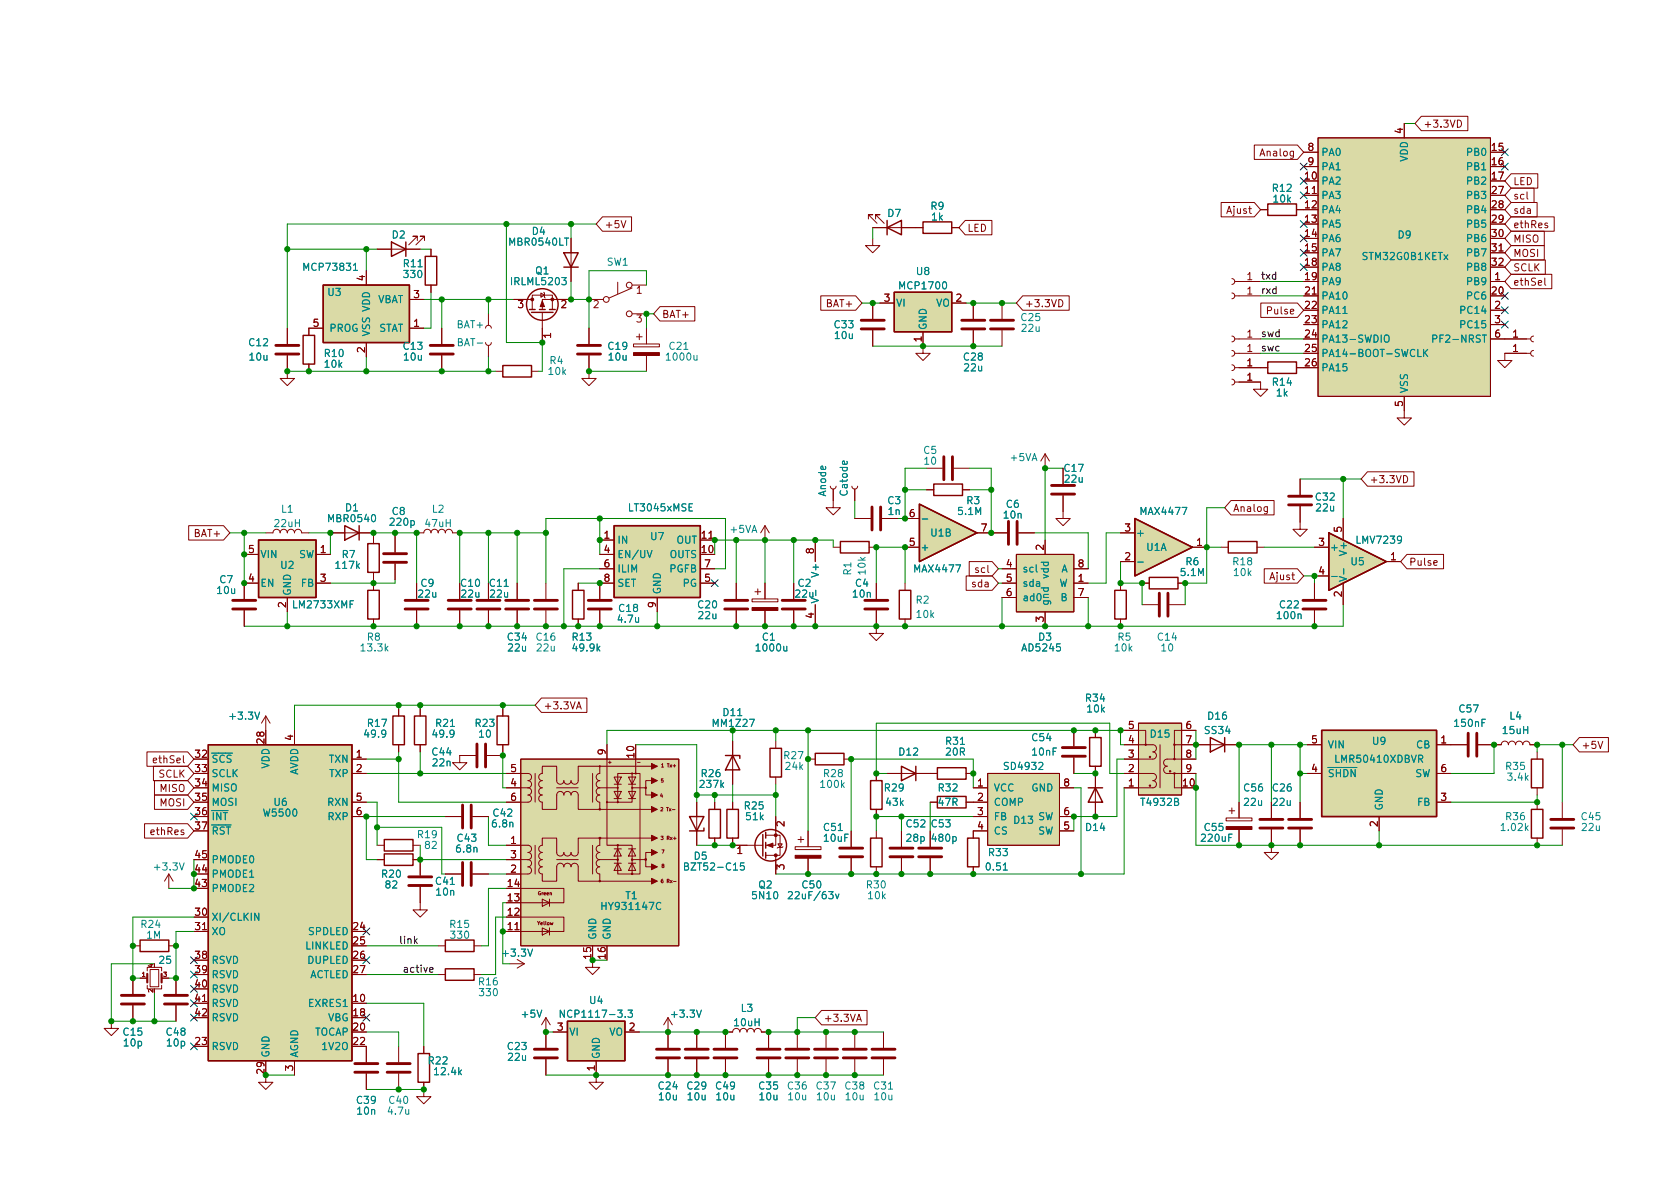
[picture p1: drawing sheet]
<svg xmlns="http://www.w3.org/2000/svg" width="297mm" height="210mm" viewBox="0 0 297 210" stroke-linecap="round" stroke-linejoin="round" font-family="sans-serif">
<defs><g id="words">
<g font-size="1.8" fill="#840000">
<text x="248" y="23.8" transform="rotate(-90 248 23.8)">4</text>
<text x="251.6" y="23">+3.3VD</text>
<text x="222.6" y="28">Analog</text>
<text x="231.1" y="26.7">8</text>
<text x="231.1" y="29.2">9</text>
<text x="263.5" y="26.7">15</text>
<text x="263.5" y="29.2">16</text>
<text x="230.5" y="31.7">10</text>
<text x="230.5" y="34.3">11</text>
<text x="263.5" y="31.7">17</text>
<text x="263.5" y="34.3">27</text>
<text x="267.5" y="33.1">LED</text>
<text x="267.5" y="35.7">scl</text>
<text x="106.8" y="40.7">+5V</text>
<text x="171" y="41.4">LED</text>
<text x="216.7" y="38.2">Ajust</text>
<text x="230.5" y="36.8">12</text>
<text x="230.5" y="39.4">13</text>
<text x="230.5" y="41.9">14</text>
<text x="263.5" y="36.8">28</text>
<text x="263.5" y="39.4">29</text>
<text x="263.5" y="41.9">30</text>
<text x="267.5" y="40.7">ethRes</text>
<text x="267.5" y="38.2">sda</text>
<text x="230.5" y="44.4">15</text>
<text x="230.5" y="47">18</text>
<text x="263.5" y="44.4">31</text>
<text x="263.5" y="47">32</text>
<text x="267.5" y="45.8">MOSI</text>
<text x="267.5" y="43.3">MISO</text>
<text x="64.5" y="49.8" transform="rotate(-90 64.5 49.8)">4</text>
<text x="73" y="52.7">3</text>
<text x="112.3" y="52.7">1</text>
<text x="156.2" y="53.3">3</text>
<text x="168.9" y="53.3">2</text>
<text x="220.3" y="52.1">1</text>
<text x="220.3" y="49.5">1</text>
<text x="230.5" y="49.5">19</text>
<text x="230.5" y="52.1">21</text>
<text x="263.5" y="52.1">20</text>
<text x="264.1" y="49.5">1</text>
<text x="267.5" y="48.4">SCLK</text>
<text x="267.5" y="50.9">ethSel</text>
<text x="55.2" y="57.8">5</text>
<text x="73" y="57.8">1</text>
<text x="98.2" y="60" transform="rotate(-90 98.2 60)">1</text>
<text x="117" y="56.6">BAT+</text>
<text x="145.9" y="54.7">BAT+</text>
<text x="181.1" y="54.7">+3.3VD</text>
<text x="220.3" y="59.7">1</text>
<text x="223.7" y="56">Pulse</text>
<text x="230.5" y="54.6">22</text>
<text x="230.5" y="57.1">23</text>
<text x="230.5" y="59.7">24</text>
<text x="264.1" y="54.6">2</text>
<text x="264.1" y="57.1">3</text>
<text x="264.1" y="59.7">6</text>
<text x="267.3" y="59.7">1</text>
<text x="64.5" y="62.5" transform="rotate(-90 64.5 62.5)">2</text>
<text x="162.9" y="60.6" transform="rotate(-90 162.9 60.6)">1</text>
<text x="220.3" y="62.2">1</text>
<text x="220.3" y="64.8">1</text>
<text x="230.5" y="62.2">25</text>
<text x="230.5" y="64.8">26</text>
<text x="267.3" y="62.2">1</text>
<text x="220.3" y="67.3">1</text>
<text x="248" y="72" transform="rotate(-90 248 72)">5</text>
<text x="242.1" y="85.8">+3.3VD</text>
<text x="34.2" y="95.3">BAT+</text>
<text x="106.6" y="95.2">1</text>
<text x="123.8" y="95.2">11</text>
<text x="160.6" y="91.4">6</text>
<text x="173.3" y="94">7</text>
<text x="198.7" y="94">3</text>
<text x="218" y="90.9">Analog</text>
<text x="237.2" y="94.3" transform="rotate(-90 237.2 94.3)">5</text>
<text x="43.8" y="97.8">5</text>
<text x="56.5" y="97.8">1</text>
<text x="106.6" y="97.8">4</text>
<text x="106.6" y="100.3">6</text>
<text x="123.8" y="97.8">10</text>
<text x="124.4" y="100.3">7</text>
<text x="143.9" y="98.1" transform="rotate(-90 143.9 98.1)">8</text>
<text x="160.6" y="96.5">5</text>
<text x="172.2" y="101.7">scl</text>
<text x="177.8" y="100.3">4</text>
<text x="184.5" y="97.4" transform="rotate(-90 184.5 97.4)">2</text>
<text x="190.5" y="100.3">8</text>
<text x="198.7" y="99.1">2</text>
<text x="211.4" y="96.5">1</text>
<text x="233" y="96.5">3</text>
<text x="233" y="101.6">4</text>
<text x="245.7" y="99.1">1</text>
<text x="249.1" y="100.4">Pulse</text>
<text x="43.8" y="102.9">4</text>
<text x="50.5" y="107.6" transform="rotate(-90 50.5 107.6)">2</text>
<text x="56.5" y="102.9">3</text>
<text x="106.6" y="102.9">8</text>
<text x="116" y="107.6" transform="rotate(-90 116 107.6)">9</text>
<text x="124.4" y="102.9">5</text>
<text x="171.6" y="104.2">sda</text>
<text x="177.8" y="102.9">5</text>
<text x="177.8" y="105.4">6</text>
<text x="190.5" y="102.9">1</text>
<text x="190.5" y="105.4">7</text>
<text x="224.3" y="103">Ajust</text>
<text x="237.2" y="105.7" transform="rotate(-90 237.2 105.7)">2</text>
<text x="143.9" y="109.5" transform="rotate(-90 143.9 109.5)">4</text>
<text x="184.5" y="110.1" transform="rotate(-90 184.5 110.1)">3</text>
<text x="96" y="125.8">+3.3VA</text>
<text x="46.7" y="131.7" transform="rotate(-90 46.7 131.7)">28</text>
<text x="51.8" y="131.1" transform="rotate(-90 51.8 131.1)">4</text>
<text x="199.3" y="131.4">4</text>
<text x="199.3" y="128.9">5</text>
<text x="209.5" y="128.9">6</text>
<text x="209.5" y="131.4">7</text>
<text x="231.7" y="131.4">5</text>
<text x="254.6" y="131.4">1</text>
<text x="26.8" y="135.3">ethSel</text>
<text x="27.9" y="137.9">SCLK</text>
<text x="34.3" y="134">32</text>
<text x="34.3" y="136.5">33</text>
<text x="62.8" y="134">1</text>
<text x="62.8" y="136.5">2</text>
<text x="90.1" y="136.5">5</text>
<text x="107.1" y="133.6" transform="rotate(-90 107.1 133.6)">9</text>
<text x="112.1" y="134.2" transform="rotate(-90 112.1 134.2)">10</text>
<text x="199.3" y="136.5">2</text>
<text x="199.3" y="134">3</text>
<text x="209.5" y="134">8</text>
<text x="209.5" y="136.5">9</text>
<text x="231.7" y="136.5">4</text>
<text x="254.6" y="136.5">6</text>
<text x="279.6" y="132.8">+5V</text>
<text x="28.1" y="140.4">MISO</text>
<text x="28.1" y="143">MOSI</text>
<text x="34.3" y="139.1">34</text>
<text x="34.3" y="141.6">35</text>
<text x="62.8" y="141.6">5</text>
<text x="90.1" y="139.1">4</text>
<text x="90.1" y="141.6">6</text>
<text x="172.7" y="139.1">1</text>
<text x="172.7" y="141.6">2</text>
<text x="187.9" y="139.1">8</text>
<text x="199.3" y="139.1">1</text>
<text x="208.9" y="139.1">10</text>
<text x="254.6" y="141.6">3</text>
<text x="26.4" y="148">ethRes</text>
<text x="34.3" y="144.1">36</text>
<text x="34.3" y="146.7">37</text>
<text x="62.8" y="144.1">6</text>
<text x="90.1" y="149.2">1</text>
<text x="172.7" y="144.1">3</text>
<text x="172.7" y="146.7">4</text>
<text x="187.9" y="146.7">5</text>
<text x="187.9" y="144.1">6</text>
<text x="243.6" y="146.3" transform="rotate(-90 243.6 146.3)">2</text>
<text x="34.3" y="154.3">44</text>
<text x="34.3" y="151.8">45</text>
<text x="90.1" y="154.3">2</text>
<text x="90.1" y="151.8">3</text>
<text x="130.1" y="151.8">1</text>
<text x="34.3" y="161.9">30</text>
<text x="34.3" y="156.8">43</text>
<text x="89.5" y="161.9">12</text>
<text x="89.5" y="159.4">13</text>
<text x="89.5" y="156.8">14</text>
<text x="34.3" y="164.5">31</text>
<text x="62.2" y="164.5">24</text>
<text x="62.2" y="167">25</text>
<text x="89.5" y="164.5">11</text>
<text x="34.3" y="169.5">38</text>
<text x="34.3" y="172.1">39</text>
<text x="62.2" y="169.5">26</text>
<text x="62.2" y="172.1">27</text>
<text x="104.5" y="169.8" transform="rotate(-90 104.5 169.8)">15</text>
<text x="107.1" y="169.8" transform="rotate(-90 107.1 169.8)">16</text>
<text x="34.3" y="174.6">40</text>
<text x="34.3" y="177.2">41</text>
<text x="34.3" y="179.7">42</text>
<text x="62.2" y="177.2">10</text>
<text x="62.2" y="179.7">18</text>
<text x="34.3" y="184.8">23</text>
<text x="62.2" y="182.2">20</text>
<text x="62.2" y="184.8">22</text>
<text x="98.4" y="182.2">3</text>
<text x="111.1" y="182.2">2</text>
<text x="145.6" y="181.1">+3.3VA</text>
<text x="46.7" y="190.1" transform="rotate(-90 46.7 190.1)">29</text>
<text x="51.8" y="189.5" transform="rotate(-90 51.8 189.5)">3</text>
<text x="105.2" y="189.5" transform="rotate(-90 105.2 189.5)">1</text>
</g>
<g font-size="1.8" fill="#008484">
<text x="233.6" y="27.9">PA0</text>
<text x="249.3" y="28.7" transform="rotate(-90 249.3 28.7)">VDD</text>
<text x="259.1" y="27.9">PB0</text>
<text x="224.8" y="34.3">R12</text>
<text x="233.6" y="33">PA2</text>
<text x="233.6" y="35.6">PA3</text>
<text x="233.6" y="30.5">PA1</text>
<text x="259.1" y="30.5">PB1</text>
<text x="259.1" y="33">PB2</text>
<text x="259.1" y="35.6">PB3</text>
<text x="93.9" y="41.9">D4</text>
<text x="156.8" y="38.7">D7</text>
<text x="164.4" y="37.5">R9</text>
<text x="164.5" y="39.4">1k</text>
<text x="224.9" y="36.2">10k</text>
<text x="233.6" y="38.1">PA4</text>
<text x="233.6" y="40.6">PA5</text>
<text x="259.1" y="38.1">PB4</text>
<text x="259.1" y="40.6">PB5</text>
<text x="69.2" y="42.5">D2</text>
<text x="71.1" y="47.6">R11</text>
<text x="89.8" y="43.8">MBR0540LT</text>
<text x="107.2" y="47.4">SW1</text>
<text x="233.6" y="43.2">PA6</text>
<text x="233.6" y="45.7">PA7</text>
<text x="240.7" y="46.4">STM32G0B1KETx</text>
<text x="247" y="42.5">D9</text>
<text x="259.1" y="43.2">PB6</text>
<text x="259.1" y="45.7">PB7</text>
<text x="53.3" y="48.3">MCP73831</text>
<text x="57.8" y="52.7">U3</text>
<text x="66.8" y="54">VBAT</text>
<text x="71.1" y="49.5">330</text>
<text x="90.1" y="50.8">IRLML5203</text>
<text x="94.5" y="48.9">Q1</text>
<text x="158.7" y="51.5">MCP1700</text>
<text x="161.8" y="49">U8</text>
<text x="233.6" y="48.3">PA8</text>
<text x="233.6" y="50.8">PA9</text>
<text x="233.6" y="53.3">PA10</text>
<text x="259.1" y="50.8">PB9</text>
<text x="259.1" y="53.3">PC6</text>
<text x="259.1" y="48.3">PB8</text>
<text x="58.2" y="59.1">PROG</text>
<text x="65.8" y="59.6" transform="rotate(-90 65.8 59.6)">VSS VDD</text>
<text x="67" y="59.1">STAT</text>
<text x="80.6" y="58.4">BAT+</text>
<text x="147.3" y="58.4">C33</text>
<text x="158.4" y="54.6">VI</text>
<text x="164.2" y="58.4" transform="rotate(-90 164.2 58.4)">GND</text>
<text x="165.4" y="54.6">VO</text>
<text x="180.3" y="57.2">C25</text>
<text x="180.4" y="59.1">22u</text>
<text x="233.6" y="55.9">PA11</text>
<text x="233.6" y="58.4">PA12</text>
<text x="257.9" y="55.9">PC14</text>
<text x="257.9" y="58.4">PC15</text>
<text x="43.8" y="61.6">C12</text>
<text x="43.9" y="64.1">10u</text>
<text x="57.2" y="63.5">R10</text>
<text x="57.2" y="65.4">10k</text>
<text x="71.1" y="62.2">C13</text>
<text x="71.2" y="64.1">10u</text>
<text x="80.7" y="61.6">BAT-</text>
<text x="97.1" y="64.8">R4</text>
<text x="107.3" y="62.2">C19</text>
<text x="107.4" y="64.1">10u</text>
<text x="117.5" y="64.1">1000u</text>
<text x="118.1" y="62.2">C21</text>
<text x="147.4" y="60.3">10u</text>
<text x="170.2" y="64.1">C28</text>
<text x="233.6" y="61">PA13-SWDIO</text>
<text x="233.6" y="63.5">PA14-BOOT-SWCLK</text>
<text x="252.9" y="61">PF2-NRST</text>
<text x="96.7" y="66.7">10k</text>
<text x="170.2" y="66">22u</text>
<text x="224.8" y="68.6">R14</text>
<text x="225.5" y="70.5">1k</text>
<text x="233.6" y="66">PA15</text>
<text x="249.3" y="69.6" transform="rotate(-90 249.3 69.6)">VSS</text>
<text x="163.1" y="80.6">C5</text>
<text x="163.2" y="82.6">10</text>
<text x="178.4" y="81.9">+5VA</text>
<text x="187.9" y="83.8">C17</text>
<text x="146.4" y="87.9" transform="rotate(-90 146.4 87.9)">Anode</text>
<text x="150.2" y="87.9" transform="rotate(-90 150.2 87.9)">Catode</text>
<text x="156.8" y="89.5">C3</text>
<text x="170.8" y="89.5">R3</text>
<text x="188" y="85.7">22u</text>
<text x="232.4" y="88.9">C32</text>
<text x="48.3" y="93.6">22uH</text>
<text x="49.6" y="91">L1</text>
<text x="57.7" y="92.7">MBR0540</text>
<text x="60.9" y="90.8">D1</text>
<text x="68.7" y="93.3">220p</text>
<text x="69.2" y="91.4">C8</text>
<text x="74.9" y="93.6">47uH</text>
<text x="76.3" y="91">L2</text>
<text x="110.9" y="90.8">LT3045xMSE</text>
<text x="114.9" y="95.9">U7</text>
<text x="128.9" y="94.6">+5VA</text>
<text x="156.9" y="91.4">1n</text>
<text x="164.4" y="95.3">U1B</text>
<text x="169.1" y="91.4">5.1M</text>
<text x="177.2" y="92.1">10n</text>
<text x="177.8" y="90.2">C6</text>
<text x="200.8" y="95.3">+</text>
<text x="201.4" y="91.4">MAX4477</text>
<text x="232.5" y="90.8">22u</text>
<text x="46" y="99.1">VIN</text>
<text x="49.5" y="101">U2</text>
<text x="52.8" y="99.1">SW</text>
<text x="59.1" y="101">117k</text>
<text x="60.3" y="99.1">R7</text>
<text x="109.1" y="96.5">IN</text>
<text x="109.1" y="99.1">EN/UV</text>
<text x="109.1" y="101.6">ILIM</text>
<text x="118.3" y="101.6">PGFB</text>
<text x="118.3" y="99.1">OUTS</text>
<text x="119.5" y="96.5">OUT</text>
<text x="150.9" y="101.8" transform="rotate(-90 150.9 101.8)">R1</text>
<text x="153.4" y="101.8" transform="rotate(-90 153.4 101.8)">10k</text>
<text x="161.4" y="101.6">MAX4477</text>
<text x="162.7" y="97.8">+</text>
<text x="180.7" y="101.6">scl</text>
<text x="187.6" y="101.6">A</text>
<text x="202.6" y="97.8">U1A</text>
<text x="209.5" y="100.3">R6</text>
<text x="217.8" y="100.3">R18</text>
<text x="235.1" y="97.8">+</text>
<text x="238.5" y="98.4" transform="rotate(-90 238.5 98.4)">V+</text>
<text x="238.7" y="100.3">U5</text>
<text x="239.6" y="96.5">LMV7239</text>
<text x="38.1" y="105.4">10u</text>
<text x="38.7" y="103.5">C7</text>
<text x="46" y="104.1">EN</text>
<text x="51.5" y="108">LM2733XMF</text>
<text x="51.8" y="105.4" transform="rotate(-90 51.8 105.4)">GND</text>
<text x="53.1" y="104.1">FB</text>
<text x="73.7" y="106">22u</text>
<text x="74.2" y="104.1">C9</text>
<text x="81.3" y="104.1">C10</text>
<text x="81.3" y="106">22u</text>
<text x="86.3" y="104.1">C11</text>
<text x="86.4" y="106">22u</text>
<text x="109.1" y="104.1">SET</text>
<text x="117.2" y="105.2" transform="rotate(-90 117.2 105.2)">GND</text>
<text x="120.6" y="104.1">PG</text>
<text x="123.2" y="108">C20</text>
<text x="140.4" y="106">22u</text>
<text x="140.9" y="104.1">C2</text>
<text x="145.2" y="106.8" transform="rotate(-90 145.2 106.8)">V-</text>
<text x="145.2" y="102.2" transform="rotate(-90 145.2 102.2)">V+</text>
<text x="150.5" y="106">10n</text>
<text x="151.1" y="104.1">C4</text>
<text x="161.8" y="107.1">R2</text>
<text x="180.7" y="104.1">sda</text>
<text x="180.7" y="106.7">ad0</text>
<text x="185.8" y="107.2" transform="rotate(-90 185.8 107.2)">gnd</text>
<text x="185.8" y="102.5" transform="rotate(-90 185.8 102.5)">vdd</text>
<text x="187.2" y="104.1">W</text>
<text x="187.4" y="106.7">B</text>
<text x="208.5" y="102.2">5.1M</text>
<text x="217.9" y="102.2">10k</text>
<text x="226" y="108">C22</text>
<text x="238.5" y="103" transform="rotate(-90 238.5 103)">V-</text>
<text x="64.8" y="113.7">R8</text>
<text x="89.5" y="113.7">C34</text>
<text x="94.6" y="113.7">C16</text>
<text x="101" y="113.7">R13</text>
<text x="109" y="110.5">4.7u</text>
<text x="109.2" y="108.6">C18</text>
<text x="123.2" y="109.9">22u</text>
<text x="134.6" y="113.7">C1</text>
<text x="161.8" y="109.7">10k</text>
<text x="183.5" y="113.7">D3</text>
<text x="197.5" y="113.7">R5</text>
<text x="204.5" y="113.7">C14</text>
<text x="225.5" y="109.9">100n</text>
<text x="63.5" y="115.6">13.3k</text>
<text x="89.6" y="115.6">22u</text>
<text x="94.7" y="115.6">22u</text>
<text x="101" y="115.6">49.9k</text>
<text x="133.4" y="115.6">1000u</text>
<text x="180.5" y="115.6">AD5245</text>
<text x="196.9" y="115.6">10k</text>
<text x="205.1" y="115.6">10</text>
<text x="191.7" y="124.5">R34</text>
<text x="40.3" y="127.6">+3.3V</text>
<text x="64.1" y="130.8">49.9</text>
<text x="64.8" y="128.9">R17</text>
<text x="76.2" y="130.8">49.9</text>
<text x="76.8" y="128.9">R21</text>
<text x="83.8" y="128.9">R23</text>
<text x="84.5" y="130.8">10</text>
<text x="125.7" y="128.9">MM1Z27</text>
<text x="127.6" y="127">D11</text>
<text x="182.2" y="131.4">C54</text>
<text x="192" y="126.4">10k</text>
<text x="203.2" y="130.8">D15</text>
<text x="212.8" y="130.2">SS34</text>
<text x="213.3" y="127.6">D16</text>
<text x="256.9" y="128.9">150nF</text>
<text x="257.8" y="126.4">C57</text>
<text x="265.4" y="130.2">15uH</text>
<text x="266.8" y="127.6">L4</text>
<text x="37.3" y="135.3">~{SCS}</text>
<text x="37.3" y="137.8">SCLK</text>
<text x="48" y="136" transform="rotate(-90 48 136)">VDD</text>
<text x="53.1" y="137.1" transform="rotate(-90 53.1 137.1)">AVDD</text>
<text x="58.1" y="135.3">TXN</text>
<text x="58.1" y="137.8">TXP</text>
<text x="76.2" y="134">C44</text>
<text x="76.2" y="135.9">22n</text>
<text x="123.8" y="137.8">R26</text>
<text x="138.4" y="134.6">R27</text>
<text x="138.6" y="136.5">24k</text>
<text x="145.4" y="137.8">R28</text>
<text x="158.7" y="134">D12</text>
<text x="167" y="132.1">R31</text>
<text x="167" y="134">20R</text>
<text x="177.2" y="136.5">SD4932</text>
<text x="182.2" y="134">10nF</text>
<text x="234.7" y="137.8">~{SHDN}</text>
<text x="234.7" y="132.7">VIN</text>
<text x="235.8" y="135.3">LMR50410XDBVR</text>
<text x="242.5" y="132.1">U9</text>
<text x="250.2" y="137.8">SW</text>
<text x="250.3" y="132.7">CB</text>
<text x="266" y="136.5">R35</text>
<text x="37.3" y="140.3">MISO</text>
<text x="37.3" y="142.9">MOSI</text>
<text x="48.3" y="142.9">U6</text>
<text x="57.8" y="142.9">RXN</text>
<text x="123.5" y="139.7">237k</text>
<text x="131.4" y="143.5">R25</text>
<text x="144.8" y="139.7">100k</text>
<text x="156.2" y="140.3">R29</text>
<text x="156.4" y="142.9">43k</text>
<text x="165.7" y="140.3">R32</text>
<text x="165.7" y="142.9">47R</text>
<text x="175.6" y="140.3">VCC</text>
<text x="175.6" y="142.9">COMP</text>
<text x="182.3" y="140.3">GND</text>
<text x="201.5" y="142.9">T4932B</text>
<text x="219.7" y="140.3">C56</text>
<text x="219.7" y="142.9">22u</text>
<text x="224.8" y="140.3">C26</text>
<text x="224.8" y="142.9">22u</text>
<text x="244.9" y="143.4" transform="rotate(-90 244.9 143.4)">GND</text>
<text x="250.5" y="142.9">FB</text>
<text x="266.3" y="138.4">3.4k</text>
<text x="37.3" y="145.4">~{INT}</text>
<text x="37.3" y="148">~{RST}</text>
<text x="46.4" y="144.8">W5500</text>
<text x="57.8" y="145.4">RXP</text>
<text x="73.6" y="148.6">R19</text>
<text x="80.6" y="149.2">C43</text>
<text x="86.7" y="146.7">6.8n</text>
<text x="87" y="144.8">C42</text>
<text x="131.7" y="145.4">51k</text>
<text x="145.4" y="147.3">C51</text>
<text x="145.4" y="149.2">10uF</text>
<text x="160" y="146.7">C52</text>
<text x="160" y="149.2">28p</text>
<text x="164.5" y="146.7">C53</text>
<text x="164.5" y="149.2">480p</text>
<text x="175.6" y="145.4">FB</text>
<text x="175.6" y="148">CS</text>
<text x="179.1" y="146.1">D13</text>
<text x="183.5" y="148">SW</text>
<text x="183.5" y="145.4">SW</text>
<text x="191.8" y="147.3">D14</text>
<text x="212.1" y="149.2">220uF</text>
<text x="212.7" y="147.3">C55</text>
<text x="265.1" y="147.3">1.02k</text>
<text x="266" y="145.4">R36</text>
<text x="279.4" y="145.4">C45</text>
<text x="279.4" y="147.3">22u</text>
<text x="26.9" y="154.3">+3.3V</text>
<text x="37.3" y="155.6">PMODE1</text>
<text x="37.3" y="153">PMODE0</text>
<text x="67.3" y="155.6">R20</text>
<text x="74.9" y="150.5">82</text>
<text x="80.4" y="151.1">6.8n</text>
<text x="120.7" y="154.3">BZT52-C15</text>
<text x="122.6" y="152.4">D5</text>
<text x="174" y="154.3">0.51</text>
<text x="174.6" y="151.8">R33</text>
<text x="37.3" y="158.1">PMODE2</text>
<text x="67.9" y="157.5">82</text>
<text x="76.8" y="156.8">C41</text>
<text x="76.9" y="158.8">10n</text>
<text x="106" y="161.3">HY931147C</text>
<text x="110.5" y="159.4">T1</text>
<text x="132.7" y="159.4">5N10</text>
<text x="134" y="157.5">Q2</text>
<text x="139.1" y="159.4">22uF/63v</text>
<text x="141.6" y="157.5">C50</text>
<text x="153" y="157.5">R30</text>
<text x="153.2" y="159.4">10k</text>
<text x="24.7" y="164.5">R24</text>
<text x="25.8" y="166.4">1M</text>
<text x="37.3" y="163.2">XI/CLKIN</text>
<text x="37.3" y="165.7">XO</text>
<text x="54.4" y="165.7">SPDLED</text>
<text x="79.3" y="164.5">R15</text>
<text x="79.4" y="166.4">330</text>
<text x="105.8" y="166.2" transform="rotate(-90 105.8 166.2)">GND</text>
<text x="108.3" y="166.2" transform="rotate(-90 108.3 166.2)">GND</text>
<text x="27.9" y="170.8">25</text>
<text x="37.3" y="170.8">RSVD</text>
<text x="37.3" y="173.4">RSVD</text>
<text x="53.9" y="168.3">LINKLED</text>
<text x="54.3" y="170.8">DUPLED</text>
<text x="54.8" y="173.4">ACTLED</text>
<text x="88.5" y="169.5">+3.3V</text>
<text x="37.3" y="175.9">RSVD</text>
<text x="37.3" y="178.4">RSVD</text>
<text x="54.4" y="178.4">EXRES1</text>
<text x="84.4" y="174.6">R16</text>
<text x="84.5" y="176.5">330</text>
<text x="104.1" y="177.9">U4</text>
<text x="130.9" y="179.3">L3</text>
<text x="21.6" y="183.5">C15</text>
<text x="21.6" y="185.4">10p</text>
<text x="29.2" y="183.5">C48</text>
<text x="29.3" y="185.4">10p</text>
<text x="37.3" y="181">RSVD</text>
<text x="55.6" y="183.5">TOCAP</text>
<text x="57.9" y="181">VBG</text>
<text x="92" y="180.3">+5V</text>
<text x="98.7" y="180.3">NCP1117-3.3</text>
<text x="100.6" y="183.5">VI</text>
<text x="107.7" y="183.5">VO</text>
<text x="118.4" y="180.3">+3.3V</text>
<text x="129.6" y="181.8">10uH</text>
<text x="37.3" y="186.1">RSVD</text>
<text x="48" y="187.1" transform="rotate(-90 48 187.1)">GND</text>
<text x="53.1" y="187.1" transform="rotate(-90 53.1 187.1)">AGND</text>
<text x="56.7" y="186.1">1V2O</text>
<text x="75.5" y="188.6">R22</text>
<text x="76.5" y="190.5">12.4k</text>
<text x="89.5" y="186.1">C23</text>
<text x="89.6" y="188">22u</text>
<text x="106.4" y="187.3" transform="rotate(-90 106.4 187.3)">GND</text>
<text x="62.8" y="195.6">C39</text>
<text x="62.9" y="197.5">10n</text>
<text x="68.3" y="197.5">4.7u</text>
<text x="68.6" y="195.6">C40</text>
<text x="116.2" y="193">C24</text>
<text x="116.2" y="194.9">10u</text>
<text x="121.3" y="193">C29</text>
<text x="121.3" y="194.9">10u</text>
<text x="126.3" y="193">C49</text>
<text x="126.4" y="194.9">10u</text>
<text x="134" y="193">C35</text>
<text x="134" y="194.9">10u</text>
<text x="139" y="193">C36</text>
<text x="139.1" y="194.9">10u</text>
<text x="144.1" y="193">C37</text>
<text x="144.2" y="194.9">10u</text>
<text x="149.2" y="193">C38</text>
<text x="149.3" y="194.9">10u</text>
<text x="154.3" y="193">C31</text>
<text x="154.3" y="194.9">10u</text>
</g>
<g font-size="1.8">
<text x="222.9" y="52">rxd</text>
<text x="222.9" y="49.4">txd</text>
<text x="222.9" y="59.6">swd</text>
<text x="222.9" y="62.1">swc</text>
<text x="70.5" y="166.9">link</text>
<text x="71.1" y="172">active</text>
</g>
<g font-size="1.1" fill="#840000">
<text x="25" y="172.7">1</text>
<text x="27.1" y="171.2" transform="rotate(-90 27.1 171.2)">4</text>
<text x="28.8" y="172.7">3</text>
<text x="27.1" y="175.6" transform="rotate(-90 27.1 175.6)">2</text>
</g>
<g font-size=".8" fill="#840000">
<text x="107.4" y="135.3">+</text>
<text x="116.8" y="135.9">1</text>
<text x="118" y="135.9">Tx+</text>
<text x="116.6" y="141.2">4</text>
<text x="116.7" y="143.6">2</text>
<text x="116.7" y="138.5">5</text>
<text x="117.9" y="143.6">Tx-</text>
<text x="116.7" y="148.7">3</text>
<text x="117.9" y="148.7">Rx+</text>
<text x="116.9" y="151.1">7</text>
<text x="116.9" y="153.6">8</text>
<text x="95" y="158.5">Green</text>
<text x="116.7" y="156.3">6</text>
<text x="117.9" y="156.3">Rx-</text>
<text x="94.9" y="163.8">Yellow</text>
</g>
</g></defs>
<g fill="none" stroke="#840000" stroke-width=".18">
<path d="M106.5 38.3h5.2v2.6h-5.2l-1.1-1.3zM109.8 39l.4 1.3 .5-1.3M153.5 38.7v-.7h.8h-.8l1.6 1.5M154.8 38.7v-.7h.8h-.8l1.5 1.5M170.7 39h4.7v2.5h-4.7l-1.2-1.2zM215.9 35.8h5.9l1.1 1.3-1.1 1.2h-5.9zM220.8 36.9h.5M221 36.5v1.1l.3 .1M221.8 25.6h7.6l1.1 1.3-1.1 1.3h-7.6zM222.9 37.1h1.3M228.7 26.7v1.1l-.2 .2-.3-.1M228.7 26.8l-.4-.1-.2 .3 .1 .5h.5"/>
<path d="M229.2 37.1h3.8M230.5 32h2.5M230.5 34.5h2.5M230.5 39.6h2.5M230.5 26.9h2.5M230.5 29.5h2.5M232 34.2h.7M233 24.4h30.5v45.7h-30.5zM248.3 21.8v2.6M251.3 20.6h8.2v2.5h-8.2l-1.1-1.3zM257.7 21.2a.64 .64 0 0 1 .7 .7 .64 .64 0 0 1-.7 .6zM263.5 32h2.6"/>
<path d="M263.5 34.5h2.6M263.5 37.1h2.6M263.5 39.6h2.6M263.5 26.9h2.6M263.5 29.5h2.6M267.2 38.3h7.6v2.6h-7.6l-1.1-1.3zM267.2 30.7h4.7v2.6h-4.7l-1.1-1.3zM267.2 33.3h4v2.5h-4l-1.1-1.3zM267.2 35.8h4.6v2.5h-4.6l-1.1-1.2zM270 33.9v1.1l.2 .2M273.6 39.5l-.3-.1-.2 .2 .1 .2 .4 .1v.3h-.5M50.8 58v2.8"/>
<path d="M57.1 58h-2.5v1.3M64.8 47.9v2.5M66.7 44.1h7.6M72.4 53h2.5M72.4 58h2.5M73.8 42.5v-.7h-.8h.8l-1.5 1.5M75.1 42.5v-.7h-.8h.8l-1.6 1.5M76.2 44.1v1.2M76.2 50.4v1.3M78.1 58v2.8M85.9 58l.1-.3 .4-.2 .3 .2 .2 .3M86.4 55.5v2"/>
<path d="M90.8 53h3.3M91.7 53.1h.7l-.4 .5 .4 .2v.5l-.2 .1-.5-.1M94.1 54.7v-2.5h3.6v2.5M95.6 51.8l.7 .4-.7 .4zM95.9 55.2v5.4M96.1 51.7l.2 .1v.8l.1 .1M97.3 59.3h-1.2l.3 .4M99.3 53.3l.5-.2 .3 .4-.8 .9h.8M101 53h-5.1v1.7M101 42.2v7.6M104.1 53h2.6M104.1 58v2.8"/>
<path d="M105 53.3l.5-.2 .3 .4-.8 .9h.8M109.2 49.9v2M111.8 50.9l-4.1 1.8M111.8 50.4h2.5M111.8 55.5h2.5M112.5 59.6h1M112.6 55.7h.8l-.4 .5 .3 .1v.5l-.1 .2-.6-.2M112.7 51l.3-.4v1.3M113 59v1.1M114.3 58v2.8M116.7 54.2h6.2v2.6h-6.2l-1.1-1.3zM145.1 52.3h6.2l1.1 1.3-1.1 1.3h-6.2z"/>
<path d="M154.3 42.2v1.2h1.3l-1.3 1.3-1.3-1.3h1.3M154.3 40.3h8.9M154.3 53.6v2.8M154.3 58.4v2.8M155.6 53.6h2.5M163.2 58.7v3.8h1.3l-1.3 1.2-1.3-1.2h1.3M168.3 40.3h1.2M168.3 53.6h2.5M172.1 53.6v2.8M172.1 58.4v2.8M177.2 53.6v2.8M177.2 58.4v2.8"/>
<path d="M180.8 52.3h8.2v2.6h-8.2l-1.1-1.3zM187.2 53a.64 .64 0 0 1 .7 .6 .64 .64 0 0 1-.7 .7zM217.8 51.8l.4 .2 .1 .3-.1 .4-.4 .1M217.8 49.3l.4 .1 .1 .4-.1 .3-.4 .2M217.8 59.4l.4 .2 .1 .3-.1 .4-.4 .1M218.3 52.3h4.6M218.3 49.8h4.6M218.3 59.9h4.6M222.9 53.6h6.5l1.1 1.3-1.1 1.2h-6.5zM228.2 55.1l.6-.1-.1-.3h-.4l-.1 .2v.6h.5M230.5 52.3h2.5M230.5 49.8h2.5"/>
<path d="M230.5 59.9h2.5M230.5 42.2h2.5M230.5 44.7h2.5M230.5 47.2h2.5M230.5 54.9h2.5M230.5 57.4h2.5M232 52h.7M263.5 52.3h2.6M263.5 49.8h2.6M263.5 59.9h7.1M263.5 42.2h2.6M263.5 44.7h2.6"/>
<path d="M263.5 47.2h2.6M263.5 54.9h2.6M263.5 57.4h2.6M265 44.4h.8M267.2 43.4h5.8v2.6h-5.8l-1.1-1.3zM267.2 46h6v2.5h-6l-1.1-1.3zM267.2 48.5h7.2v2.5h-7.2l-1.1-1.2zM267.2 40.9h5.8v2.5h-5.8l-1.1-1.2zM271.1 59.4l-.3 .2-.2 .3 .2 .4 .3 .1M273.1 49.2v1.1l.2 .1M50.8 62.9v4h1.3l-1.3 1.3-1.3-1.3h1.3M54.6 64.4v1.3"/>
<path d="M64.8 60.6v2.5M78.1 62.9v2.8M85.9 60.6l.1 .3 .4 .2 .3-.2 .2-.3M86.4 61.1v2M87.6 65.7h1.3M94 65.7h1.2M104.1 62.9v4h1.3l-1.3 1.3-1.2-1.3h1.2M112 60.8h4.6v.5h-4.6zM114.3 62.9v2.8M217.8 67.1l.4 .1 .1 .4-.1 .3-.4 .2M217.8 62l.4 .1 .1 .4-.1 .3-.4 .2M217.8 64.5l.4 .2 .1 .3-.1 .4-.4 .1"/>
<path d="M218.3 67.6h4.6v1.2h-1.3l1.3 1.3 1.3-1.3h-1.3M218.3 62.5h4.6M218.3 65h5.9M229.2 65h3.8M230.5 62.5h2.5M248.3 70.1v3.8h1.3l-1.3 1.3-1.3-1.3h1.3M270.6 62.5h-4.5v1.2h-1.3l1.3 1.3 1.2-1.3h-1.2M271.1 62l-.3 .1-.2 .4 .2 .3 .3 .2M33.4 93h6.1l1.1 1.2-1.1 1.3h-6.1zM43.2 98h2.5M47 94.2h1.3a.64 .64 0 0 1 .6-.6 .64 .64 0 0 1 .6 .6 .64 .64 0 0 1 .7-.6 .64 .64 0 0 1 .6 .6 .64 .64 0 0 1 .6-.6 .64 .64 0 0 1 .7 .6 .64 .64 0 0 1 .6-.6 .64 .64 0 0 1 .6 .6h1.3M55.9 98h2.5"/>
<path d="M58.4 94.2h7.6M66 94.9v1.2M69.8 94.9v2.8M69.8 99.7v2.8M73.7 94.2h1.2a.64 .64 0 0 1 .7-.6 .64 .64 0 0 1 .6 .6 .64 .64 0 0 1 .6-.6 .64 .64 0 0 1 .7 .6 .64 .64 0 0 1 .6-.6 .64 .64 0 0 1 .6 .6 .64 .64 0 0 1 .7-.6 .64 .64 0 0 1 .6 .6h1.3M106 95.5h2.6M106 98h2.6M123.8 95.5h2.6M123.8 98h2.6M125.3 95.2h.8M135.3 93l-.8 1.2M135.3 93v2.5"/>
<path d="M135.3 93l.7 1.2M144.1 95.5v3.8M146.8 86l.2 .3 .3 .2 .4-.2 .1-.3M147.3 86.5v3.3h1.3l-1.3 1.3-1.3-1.3h1.3M147.3 96.8h1.3M150.6 86l.2 .3 .3 .2 .4-.2 .1-.3M151.1 91.7h2.8M151.1 86.5v2M153.7 96.8h1.2M156 91.7h2.7M160 96.8h2.6M160 91.7h2.6"/>
<path d="M163.8 86.6h1.3M163.8 82.8h2.8M168.7 82.8h2.7M170.2 86.6h1.2M171.4 99.3h4l1.1 1.3-1.1 1.2h-4zM172.7 94.2h5.4M174.7 100v1.1l.1 .1M179.7 98h10.2v10.2h-10.2zM180.1 94.2h2.8M184.8 80.3v2.5M184.8 95.5v2.5M184.8 80.3l-.8 1.2"/>
<path d="M184.8 80.3l.7 1.2M188 87.6v4.1h1.2l-1.2 1.3-1.3-1.3h1.3M188 82.8v2.8M198.1 94.2h2.6M198.1 99.3h2.6M210.8 96.8h2.6M215.9 96.8h1.3M217.6 88.5h7.7v2.6h-7.7l-1.1-1.3zM222.2 96.8h1.3M224.1 89.6v1l-.3 .3-.3-.1M224.1 89.7l-.4-.1-.2 .2 .1 .6h.5M229.9 89.5v4.1h1.2l-1.2 1.3-1.3-1.3h1.3"/>
<path d="M229.9 84.7v2.8M232.4 96.8h2.5M237.5 91.7v3.8M241.8 83.4h8.2v2.6h-8.2l-1.1-1.3zM245.1 99.3h2.5M248.2 84.1a.64 .64 0 0 1 .7 .6 .64 .64 0 0 1-.7 .7zM248.8 98h6.4v2.6h-6.4l-1.2-1.3zM253.5 99.6l.6-.2v-.2l-.4-.1-.2 .2 .1 .6h.5M43.2 107.9v2.8M45.7 103.1h-2.5v2.8M50.8 105.7v2.5M55.9 103.1h2.5"/>
<path d="M66 101.2v1.3M66 103.1v1.3M66 109.5v1.2M73.7 103.1v2.8M73.7 107.9v2.8M81.3 103.1v2.8M81.3 107.9v2.8M86.4 103.1v2.8M86.4 107.9v2.8M91.4 103.1v2.8M91.4 107.9v2.8M96.5 103.1v2.8"/>
<path d="M96.5 107.9v2.8M102.2 103.1v1.3M102.2 109.5v1.2M106 100.6h2.6M106 107.9v2.8M108.6 103.1h-2.6v2.8M116.2 105.7v2.5M123.8 103.1h2.6M123.8 100.6h2.6M130.2 103.1v2.8M130.2 107.9v2.8M133 105.9h4.5v.5h-4.5z"/>
<path d="M133.5 104.6h1M134 104.1v1.1M135.3 103.1v2.8M135.3 107.9v2.8M140.3 103.1v2.8M140.3 107.9v2.8M144.1 106.9v3.8M154.9 107.9v4.1h1.3l-1.3 1.3-1.2-1.3h1.2M154.9 103.1v2.8M160 103.1v1.3M160 109.5v1.2M170.8 101.8h4.6l1.1 1.3-1.1 1.3h-4.6z"/>
<path d="M177.2 103.1h2.5M177.2 100.6h2.5M177.2 105.7h2.5M184.8 108.2v2.5M189.9 103.1h2.5M189.9 100.6h2.5M189.9 105.7h2.5M198.1 103.1v1.3M198.1 109.5v1.2M201.9 103.1h1.3M201.9 106.9h2.8M206.8 106.9h2.7"/>
<path d="M208.3 103.1h1.2M223.5 100.6h5.9l1.1 1.2-1.1 1.3h-5.9zM228.4 101.7h.5M228.6 101.2v1.1l.3 .2M232.4 101.8h2.5M232.4 103.1v2.8M232.4 107.9v2.8M237.5 103.1v3.8M26 133h7.2l1.1 1.2-1.1 1.3h-7.2zM27.1 135.5h6.1l1.1 1.3-1.1 1.2h-6.1zM27.3 138h5.9l1.1 1.3-1.1 1.3h-5.9zM32.4 133.6v1.1l.2 .2"/>
<path d="M34.3 134.2h2.5M34.3 136.8h2.5M34.3 139.3h2.5M47 126.6v5.1M47 126.6l-.8 1.3M47 126.6l.8 1.3M52.1 129.2v2.5M62.2 134.2h2.6M62.2 136.8h2.6M70.5 125.3v1.3M70.5 131.7v1.3M74.3 125.3v1.3"/>
<path d="M74.3 131.7v1.3M84.1 133.6h-2.8v1.3h1.2l-1.2 1.2-1.3-1.2h1.3M86.1 133.6h2.8M88.9 125.3v1.3M88.9 131.7v1.3M89.5 136.8h3.8a.64 .64 0 0 1 .7 .6 .64 .64 0 0 1-.7 .6 .64 .64 0 0 1 .7 .7 .64 .64 0 0 1-.7 .6M89.5 139.3h3.8M92.1 134.2h27.9v33.1h-27.9zM93.3 139.3a.64 .64 0 0 1 .7 .6 .64 .64 0 0 1-.7 .7 .64 .64 0 0 1 .7 .6 .64 .64 0 0 1-.7 .7h-3.8M94.6 136.8v5.1M95.7 123.4h8.1v2.6h-8.1l-1.1-1.3zM95.9 135.5h2.5v2.5a.64 .64 0 0 0 .7 .7 .64 .64 0 0 0 .6-.7 .64 .64 0 0 0 .6 .7 .64 .64 0 0 0 .7-.7 .64 .64 0 0 0 .6 .7 .64 .64 0 0 0 .6-.7v-2.5h3.8v1.3a.63 .63 0 0 0-.6 .6 .63 .63 0 0 0 .6 .6 .64 .64 0 0 0-.6 .7 .64 .64 0 0 0 .6 .6 .64 .64 0 0 0-.6 .6 .64 .64 0 0 0 .6 .7 .64 .64 0 0 0-.6 .6 .64 .64 0 0 0 .6 .7v1.2h-3.8v-2.6a.63 .63 0 0 0-.6-.6 .63 .63 0 0 0-.6 .7 .64 .64 0 0 0-.7-.7 .64 .64 0 0 0-.6 .7 .64 .64 0 0 0-.6-.7 .64 .64 0 0 0-.7 .7v2.5h-2.5l-.1-1.2a.64 .64 0 0 1-.5-.7 .64 .64 0 0 1 .6-.6 .64 .64 0 0 1-.7-.7 .64 .64 0 0 1 .7-.6 .64 .64 0 0 1-.7-.6 .64 .64 0 0 1 .7-.7 .64 .64 0 0 1-.7-.6 .64 .64 0 0 1 .7-.6z"/>
<path d="M98.4 139.3h3.8M101.9 125.4l.4-1.3 .5 1.3M102 125h.7M104.8 136.8v5.1M106 139.3h3.2M106 135.5h10.2M107.3 131.7v10.2M108.6 139.9h1.3l-.7 1.3zM108.6 137.4h1.3l-.7 1.3zM108.6 138.7h1.3M109.2 136.8h2.6v5.1h-2.6zM111.1 139.9h1.3l-.6 1.3z"/>
<path d="M111.1 137.4h1.3l-.6 1.3zM111.1 138.7h1.3M111.9 136.8h1.3v17.8h-1.6M111.9 139.3h2.3M112.4 131.7v5.1M112.7 134.8h.5M116.2 138h-2v2.6h2M129.5 131.1v7.6M137.2 131.1v1.2M137.2 137.4v1.3M142.9 134.2h1.2M149.2 134.2h1.3"/>
<path d="M154.9 136.8v1.2M156.8 136.8h8.9M170.8 136.8h1.3M172.1 139.3h2.5M174.6 136.8h12.7v12.7h-12.7zM187.3 139.3h2.6M189.9 129.2v2.7M189.9 134v2.8M193.7 129.2v1.2M193.7 135.5v8.9M198.8 131.7h5a.64 .64 0 0 1 .7 .6 .64 .64 0 0 1-.7 .7 .64 .64 0 0 1 .7 .6 .64 .64 0 0 1-.7 .6h-5M198.8 136.8h5a.64 .64 0 0 1 .7 .6 .64 .64 0 0 1-.7 .6 .64 .64 0 0 1 .7 .7 .64 .64 0 0 1-.7 .6h-5"/>
<path d="M198.8 129.2h3.8v2.5M201.3 127.9h7.6v12.7h-7.6zM205.1 131.7v7.6M207.6 131.7h11.5M207.6 136.8v2.5h3.9M211.5 134.2h-5.1a.64 .64 0 0 0-.7 .7 .64 .64 0 0 0 .7 .6 .64 .64 0 0 0-.7 .6 .64 .64 0 0 0 .7 .7h5.1M211.5 129.2h-3.9v5M231.1 131.7h2.6M231.1 136.8h2.6M254 131.7h5.3M254 136.8h2.5M261.4 131.7h4a.64 .64 0 0 1 .7-.6 .64 .64 0 0 1 .6 .6 .64 .64 0 0 1 .6-.6 .64 .64 0 0 1 .7 .6 .64 .64 0 0 1 .6-.6 .64 .64 0 0 1 .6 .6 .64 .64 0 0 1 .7-.6 .64 .64 0 0 1 .6 .6h1.3"/>
<path d="M271.8 133v1.2M271.8 139.3v1.3M279.2 130.4h5.2v2.6h-5.2l-1.1-1.3zM282.5 131.1l.5 1.3 .4-1.3M25.6 145.7h7.6l1.1 1.2-1.1 1.3h-7.6zM27.3 140.6h5.9l1.1 1.3-1.1 1.2h-5.9zM29.8 154.6l-.7 1.2M29.8 154.6v2.5M29.8 154.6l.8 1.2M32.5 146.8h-.3l-.2 .1 .1 .2 .4 .1v.3h-.5M34.3 141.9h2.5M34.3 144.4h2.5"/>
<path d="M34.3 146.9h2.5M34.3 152h2.5M34.3 157.1h2.5M34.3 154.6h2.5M62.2 141.9h2.6M62.2 144.4h2.6M66.7 149.5h1.2M66.7 152h1.2M73 149.5h1.3M73 152h1.3v2.8M74.3 156.8v4.1h1.3l-1.3 1.3-1.3-1.3h1.3M78.7 144.4h2.8"/>
<path d="M78.7 154.6h2.8M83.6 144.4h2.8M83.6 154.6h2.8M89.5 149.5h3.8a.64 .64 0 0 1 .7 .6 .64 .64 0 0 1-.7 .6 .64 .64 0 0 1 .7 .7 .64 .64 0 0 1-.7 .6M89.5 157.1h10.2v2.5h-10.2M89.5 152h3.8M93.3 152a.64 .64 0 0 1 .7 .6 .64 .64 0 0 1-.7 .7 .64 .64 0 0 1 .7 .6 .64 .64 0 0 1-.7 .7h-3.8M94.6 149.5v5.1zM95.9 148.2h2.5v2.5a.64 .64 0 0 0 .7 .7 .64 .64 0 0 0 .6-.7 .64 .64 0 0 0 .6 .7 .64 .64 0 0 0 .7-.7 .64 .64 0 0 0 .6 .7 .64 .64 0 0 0 .6-.7v-2.5h3.8v1.3a.63 .63 0 0 0-.6 .6 .63 .63 0 0 0 .6 .6 .64 .64 0 0 0-.6 .7 .64 .64 0 0 0 .6 .6 .64 .64 0 0 0-.6 .6 .64 .64 0 0 0 .6 .7 .64 .64 0 0 0-.6 .6 .64 .64 0 0 0 .6 .7v1.2h-3.8v-2.6a.63 .63 0 0 0-.6-.6 .63 .63 0 0 0-.6 .7 .64 .64 0 0 0-.7-.7 .64 .64 0 0 0-.6 .7 .64 .64 0 0 0-.6-.7 .64 .64 0 0 0-.7 .7v2.5h-2.5l-.1-1.2a.64 .64 0 0 1-.5-.7 .64 .64 0 0 1 .6-.6 .64 .64 0 0 1-.7-.7 .64 .64 0 0 1 .7-.6 .64 .64 0 0 1-.7-.6 .64 .64 0 0 1 .7-.7 .64 .64 0 0 1-.7-.6 .64 .64 0 0 1 .7-.6zM95.9 159l1.3 .6-1.3 .7zM97.2 159v1.3M98.4 152h3.8"/>
<path d="M104.8 149.5v5.1M106 152h3.2M106 155.8h10.2M106 148.2h10.2M106 143.1h10.2M107.3 141.9v7.6h2M107.3 141.9h2M108.6 152.6h1.3M108.6 150.1h1.3M108.6 141.2h1.3M109.2 152.6l.7 1.3h-1.3zM109.2 150.1l.7 1.3h-1.3z"/>
<path d="M109.2 149.5h2.6v5.1h-2.6zM111.1 152.6h1.3M111.1 150.1h1.3M111.1 141.2h1.3M111.8 152.6l.6 1.3h-1.3zM111.8 150.1l.6 1.3h-1.3zM111.9 152h2.3M116.2 150.7h-2v2.6h2M118.9 143.2h.4M119.1 155.9h.4M123.2 141.9v7.6M126.4 141.9v1.2"/>
<path d="M126.4 148.2v1.3M129.5 141.9v1.2M129.5 148.2v1.3h5.4M130.4 150l.4-.3v1.2M135.4 147.7h2.5v3.6h-2.5M137.2 144.4v5.1h-1.8M137.2 151.3v3.3M137.4 153.7v-.8l.4 .4 .2-.3h.5l.1 .2-.1 .5M137.5 149.2h.8l-.4 .7zM138.4 149.7l-.1 .2h-.8l-.1 .1M138.6 145.3v.8l-.9-.8-.3 .2 .1 .5M140.6 149.7h4.6v.5h-4.6z"/>
<path d="M141.1 148.5h1M141.6 147.9v1.1M142.9 146.9v2.8M142.9 151.8v2.8M150.5 146.9v2.8M150.5 151.8v2.8M154.9 143.1v1.3M154.9 146.9v1.3M154.9 153.3v1.3M159.4 146.9v2.8M159.4 151.8v2.8M164.5 141.9h1.2"/>
<path d="M164.5 146.9v2.8M164.5 151.8v2.8M170.8 141.9h3.8M172.1 153.3v1.3M172.1 144.4h2.5M174.6 146.9h-2.5v1.3M187.3 144.4h2.6M187.3 146.9h2.6M216.8 144.6h4.6v.6h-4.6zM217.3 143.4h1M217.8 142.9v1M219.1 141.9v2.7"/>
<path d="M219.1 146.7v2.8M224.8 146.7v4h1.3l-1.3 1.3-1.3-1.3h1.3M224.8 141.9v2.7M229.9 141.9v2.7M229.9 146.7v2.8M243.8 144.4v2.5M254 141.9h2.5M271.8 141.9v1.2M271.8 148.2v1.3M276.2 141.9v2.7M276.2 146.7v2.8M23.5 167.3h1.3"/>
<path d="M23.5 173v2.8M23.5 177.8v2.8M24.8 173h1.2M26 174.2v.7h2.6v-.7M26 171.7v-.6h2.6v.6M26.5 171.4h1.6v3.1h-1.6zM28.6 173h1.2M29.8 167.3h1.3M31.1 173v2.8M31.1 177.8v2.8M34.3 177.4h2.5M34.3 180h2.5"/>
<path d="M34.3 164.7h2.5M34.3 169.8h2.5M34.3 172.3h2.5M34.3 162.2h2.5M34.3 174.9h2.5M35.8 164.4h.7M35.8 177.1h.7M62.2 177.4h2.6M62.2 180h2.6M62.2 164.7h2.6M62.2 167.3h2.6M62.2 169.8h2.6"/>
<path d="M62.2 172.3h2.6M77.5 167.3h1.2M77.5 172.3h1.2M83.8 167.3h1.3M83.8 172.3h1.3M89.5 162.2h10.2v2.5h-10.2M90.2 170.4h2.5M91 164.4h.8M91.4 169.7l1.3 .7M92.7 170.4l-1.3 .8M95.9 164.1l1.3 .6-1.3 .6zM96.5 180v5.3"/>
<path d="M96.5 180l-.7 1.2M96.5 180l.8 1.2M97.2 164.1v1.2M97.3 163.1l.1 .4 .1-.2 .2 .2 .1-.4M104.8 167.3v3.8h1.2l-1.2 1.2-1.3-1.2h1.3M107.3 167.3h.1M107.3 167.3v2.5M118.1 180v5.3M118.1 180l-.8 1.2M118.1 180l.8 1.2M145.3 178.7h8v2.5h-8l-1.2-1.2zM19.7 180.6v1.3h1.3l-1.3 1.2-1.3-1.2h1.3"/>
<path d="M34.3 185h2.5M47 187.6v3.8h1.3l-1.3 1.3-1.3-1.3h1.3M52.1 187.6v2.5M62.2 185h2.6v2.8M62.2 182.5h2.6M64.8 189.9v2.8M70.5 185v2.8M70.5 189.9v2.8M74.9 191.4v2.5h1.3l-1.3 1.3-1.2-1.3h1.2M74.9 185v1.3M96.5 187.3v2.8M97.8 182.5h2.5"/>
<path d="M105.4 187.6v3.8h1.3l-1.3 1.3-1.3-1.3h1.3M110.5 182.5h2.5M118.1 187.3v2.8M123.2 182.5v2.8M123.2 187.3v2.8M128.3 187.3v2.8M129.5 182.5h-1.2v2.8M133.3 182.5a.64 .64 0 0 1 .7-.6 .64 .64 0 0 1 .6 .6h1.3v2.8M135.9 187.3v2.8M141 182.5v2.8M141 187.3v2.8M146 182.5v2.8"/>
<path d="M146 187.3v2.8M151.1 182.5v2.8M151.1 187.3v2.8M151.5 180.6l.4-1.3 .4 1.3M151.6 180.3h.6M156.2 182.5v2.8M156.2 187.3v2.8"/>
<circle cx="107.2" cy="53" r=".51"/>
<circle cx="111.3" cy="55.5" r=".51"/>
<circle cx="111.3" cy="50.4" r=".51"/>
<circle cx="106" cy="135.5" r=".1"/>
<circle cx="109.2" cy="139.3" r=".1"/>
<circle cx="111.8" cy="136.8" r=".1"/>
<circle cx="111.8" cy="139.3" r=".1"/>
<circle cx="112.4" cy="136.8" r=".1"/>
<circle cx="114.2" cy="139.3" r=".13"/>
<circle cx="202.6" cy="131.7" r=".13"/>
<circle cx="203.3" cy="138.9" r=".13"/>
<circle cx="203.3" cy="133.9" r=".13"/>
<circle cx="206.9" cy="136.4" r=".13"/>
<circle cx="207.6" cy="134.2" r=".13"/>
<circle cx="207.6" cy="131.7" r=".13"/>
<circle cx="207.6" cy="136.8" r=".13"/>
<circle cx="106" cy="143.1" r=".13"/>
<circle cx="106" cy="155.8" r=".13"/>
<circle cx="106.1" cy="148.2" r=".15"/>
<circle cx="107.3" cy="141.9" r=".1"/>
<circle cx="109.2" cy="149.5" r=".13"/>
<circle cx="109.2" cy="141.9" r=".1"/>
<circle cx="111.8" cy="154.5" r=".13"/>
<circle cx="114.2" cy="152" r=".15"/>
</g>
<g fill="#dadaa6" stroke="#dadaa6" stroke-width=".18">
<path d="M108.6 93h15.2v12.7h-15.2z"/>
<path d="M201.3 127.9h7.6v12.7h-7.6z"/>
<path d="M45.7 95.5h10.2v10.2h-10.2z"/>
<path d="M162.6 89.1l10.1 5.1-10.1 5.1z"/>
<path d="M57.1 50.4h15.3v10.2h-15.3z"/>
<path d="M174.6 136.8h12.7v12.7h-12.7z"/>
<path d="M36.8 131.7h25.4v55.9h-25.4z"/>
<path d="M92.1 134.2h27.9v33.1h-27.9z"/>
<path d="M100.3 180.6h10.2v7h-10.2z"/>
<path d="M234.9 94.2l10.2 5.1-10.2 5.1z"/>
<path d="M179.7 98h10.2v10.2h-10.2z"/>
<path d="M158.1 51.7h10.2v7h-10.2z"/>
<path d="M233.7 129.2h20.3v15.2h-20.3z"/>
<path d="M233 24.4h30.5v45.7h-30.5z"/>
<path d="M200.7 91.7l10.1 5.1-10.1 5z"/>
</g>
<g fill="none" stroke="#840000" stroke-width=".25">
<path d="M156.8 39v2.5M163.2 39.2h5.1v2.1h-5.1zM224.2 36.1h5v2h-5zM53.6 59.3h2v5.1h-2zM57.1 50.4h15.3v10.2h-15.3zM69.2 42.8l2.6 1.3-2.6 1.2zM71.8 42.8v2.5M75.2 45.3h2v5.1h-2zM93.6 54.7h1M94 55.2h3.8M95.4 54.7h1M97.2 54.7h1"/>
<path d="M99.7 44.7h2.5l-1.2 2.5zM99.7 47.2h2.5M156.8 40.3l2.6-1.3v2.5zM158.1 51.7h10.2v7h-10.2zM88.9 64.6h5.1v2.1h-5.1zM224.2 64h5v2h-5zM45.7 95.5h10.2v10.2h-10.2zM61 93l2.5 1.2-2.5 1.3zM63.5 93v2.5M65 96.1h2.1v5.1h-2.1zM108.6 93h15.2v12.7h-15.2zM148.6 95.8h5.1v2h-5.1z"/>
<path d="M162.6 89.1l10.1 5.1-10.1 5.1zM165.1 85.6h5.1v2h-5.1zM200.7 91.7l10.1 5.1-10.1 5zM217.2 95.8h5v2h-5zM234.9 94.2l10.2 5.1-10.2 5.1zM65 104.4h2.1v5.1h-2.1zM101.2 104.4h2.1v5.1h-2.1zM159 104.4h2v5.1h-2zM197.1 104.4h2v5.1h-2zM203.2 102.1h5.1v2h-5.1zM36.8 131.7h25.4v55.9h-25.4zM69.5 126.6h2v5.1h-2z"/>
<path d="M73.3 126.6h2v5.1h-2zM87.9 126.6h2v5.1h-2zM128.3 133.6h2.5v.5M129.5 133.6l1.3 2.5h-2.5zM136.1 132.3h2.1v5.1h-2.1zM144.1 133.2h5.1v2h-5.1zM153.9 138h2.1v5.1h-2.1zM159.4 135.5l2.5 1.3-2.5 1.2zM161.9 135.5v2.5M165.7 135.8h5.1v2h-5.1zM192.4 139.3h2.5M192.7 130.4h2v5.1h-2z"/>
<path d="M193.7 139.3l1.2 2.6h-2.5zM214 130.4l2.5 1.3-2.5 1.3zM216.5 130.4v2.6M233.7 129.2h20.3v15.2h-20.3zM270.8 134.2h2v5.1h-2zM67.9 148.5h5.1v2h-5.1zM67.9 151h5.1v2h-5.1zM121.9 144.4h2.6l-1.3 2.5zM124.5 146.4v.5h-2.6M125.3 143.1h2.1v5.1h-2.1zM128.5 143.1h2.1v5.1h-2.1zM134.9 147.6v3.8"/>
<path d="M135.4 147.2v1M135.4 149v1M135.4 150.7v1.1M153.9 148.2h2.1v5.1h-2.1zM165.7 140.8h5.1v2.1h-5.1zM171.1 148.2h2v5.1h-2zM270.8 143.1h2v5.1h-2zM24.8 166.2h5v2.1h-5zM78.7 166.2h5.1v2.1h-5.1zM78.7 171.3h5.1v2h-5.1zM73.9 186.3h2v5.1h-2zM100.3 180.6h10.2v7h-10.2z"/>
<circle cx="95.9" cy="53.8" r="2.79"/>
<circle cx="136.3" cy="149.5" r="2.79"/>
</g>
<g fill="none" stroke="#008484" stroke-width=".18">
<path d="M62.5 46.9l.4-.4v1.3M62.5 47.8h.7M73.9 47.2h.7M99.3 49.1h.8l-.4 .5 .4 .1v.5l-.2 .2-.6-.2M99.8 42.1h.7M166.8 49.9l.1-.1a.68 .68 0 0 1 .5 .7 .68 .68 0 0 1-.5 .6l-.1-.1-.2-.4zM237.4 55.4h.8M244.8 59.4l.3-.2a.43 .43 0 0 1 .5 .5v.4a.42 .42 0 0 1-.4 .4 .42 .42 0 0 1-.4-.4zM255.3 45.1l.7 .8M256 45.1l-.7 .8M262.1 59.2h.7M262.5 59.2v1.3"/>
<path d="M84.4 60.7h.9M120.9 61.8h.7M122.7 62.8l.1 .8 .3 .1 .1-.1M123.2 62.8v.9M250.7 61.8v1.3h.6M251.7 61.8v1.3M251.9 62.3l.5 .8M252.4 61.8l-.7 .7M63.5 99.7l-.4 .5M65.8 91.1l.2-.1a.68 .68 0 0 1 .4 .6 .68 .68 0 0 1-.4 .7l-.2-.2-.1-.3zM72.7 92.1h.3l.3 .2-.2 .5h-.4M114.4 97.3l.5 1.3 .4-1.3"/>
<path d="M121.8 89.7h.5M122.4 89.1h-.6v1.3h.6M149.7 81.6l.1 .3-.2 .2h-.6v-.5l.3-.1 .1 .6M163.1 91.8h.9M169 99.9h.8l-.5 1.3M183.2 99.9v1.1l.2 .2M201.2 99.4h.9M209 89.7h.9l-.6 1.3M247.8 95.3l-.2 .3-.4-.1-.1-.2 .1-.4 .4-.1 .1 .1a.84 .84 0 0 1-.3 1.2h-.2M61.9 106.8h.4M62.5 106.2h-.6v1.3M63.2 100l.3 .5"/>
<path d="M68.2 114.6l.4 .5M68.6 114.3l-.5 .5M89.1 103.7h.8M105.7 114.6l.4 .5M106.1 114.3l-.5 .5M112.4 109.2v.8h.3l.2-.1M112.9 109.2v.8M138.6 114.3v.8h.3l.2-.1M139.1 114.3v.8M144.2 104.4v.9M187.4 113.9h-.6v.6l.2-.2 .4 .1 .1 .2-.1 .4-.1 .1-.5-.1M229.5 108.7l.2-.1h.3l.1 .8"/>
<path d="M235.5 101.9h.9M237.6 100.6v.9M37.4 133.2h3.7M45.1 125.9l.4 1.3 .4-1.3M68.2 129.6l-.2 .3-.4-.1-.1-.2 .1-.4 .4-.1 .1 .1a.84 .84 0 0 1-.3 1.2h-.2M79.6 128.5h.8M80.3 129.6l-.3 .3-.3-.1-.2-.2 .2-.4 .3-.1 .2 .1a.84 .84 0 0 1-.3 1.2h-.2M127.6 138.8l.3 .5M127.9 138.4l-.4 .5M130.4 126.6h.8M132.5 127.2h.9l-.6 1.3M148.9 138.8l.4 .5"/>
<path d="M149.3 138.4l-.5 .5M169.8 131.6h.7M183.7 134.9l.4-.1 .3 .4-.8 .9h.8M234.8 135.7h1.2M250.8 134.2l.6-.1 .2-.1-.1-.3-.7-.2v1.3M251.1 134.2l.5 .6M262.6 127.2h-.6v1.3M31.7 152.6l.4 1.3 .5-1.3M79.6 156.4h.7M83.8 150l.2-.2 .3 .1v.8M90.1 145.5l.2-.1 .3 .1 .1 .7M116.8 159.7a.6 .6 0 0 0-.8 .4 .6 .6 0 0 0 .6 .7l.2-.1"/>
<path d="M129.7 153.9h.7M131.6 152.6h-.7v.6l.2-.1h.4l.1 .2v.4l-.2 .2-.5-.2M136.9 157.8l.2-.1a.68 .68 0 0 1 .4 .6 .68 .68 0 0 1-.4 .6l-.2-.1-.1-.3zM146.5 157.7h.8l-.4 .5 .3 .1v.5l-.1 .1-.6-.1M147.7 158.1l.3 .8 .3-.8M148.2 146.9h.7M168.5 148l.3-.1 .3 .3-.1 .5h-.5M177.4 153.9h.7M207.7 141.8l.5-.1 .1-.2v-.2l-.6-.1v1.2h.5l.1-.1 .1-.3-.3-.2M217.9 147.5h-.7v1.3M269.8 146.4l.4 .5M270.2 146l-.5 .5"/>
<path d="M45.8 161.5v1.2l-.8-1.2v1.2M93.3 167.8l.4 1.3 .5-1.3M94.9 178.6l.5 1.3 .4-1.3M109.2 178.6h.8l-.4 .5 .3 .1v.6l-.1 .1-.6-.1M110.6 179.8v.1M111 178.6h.8l-.4 .5 .4 .1v.6l-.2 .1-.6-.1M123.2 178.6l.4 1.3 .4-1.3M71.7 196.2l.1 .8h.3l.2-.1M72.3 196.2v.8M81.2 189.6l.4 .5M81.6 189.2l-.5 .5M157.1 192.6h.7"/>
</g>
<g fill="none" stroke="#840000" stroke-width=".51">
<path d="M152.3 56.6h4M152.3 58.2h4M170.1 56.6h4M170.1 58.2h4M175.1 56.6h4.1M175.1 58.2h4.1M48.8 61.1h4M48.8 62.6h4M76.1 61.1h4M76.1 62.6h4M102.1 61.1h4.1M102.1 62.6h4.1"/>
<path d="M67.8 97.9h4.1M67.8 99.4h4.1M154.2 89.7v4M155.7 89.7v4M166.9 80.8v4M168.4 80.8v4M178.3 92.2v4.1M179.8 92.2v4.1M185.9 85.8h4.1M185.9 87.4h4.1M227.8 87.8h4.1M227.8 89.3h4.1"/>
<path d="M41.1 106.2h4.1M41.1 107.7h4.1M71.6 106.2h4.1M71.6 107.7h4.1M79.2 106.2h4.1M79.2 107.7h4.1M84.3 106.2h4.1M84.3 107.7h4.1M89.4 106.2h4.1M89.4 107.7h4.1M94.5 106.2h4.1M94.5 107.7h4.1"/>
<path d="M104 106.2h4.1M104 107.7h4.1M128.1 106.2h4.1M128.1 107.7h4.1M138.3 106.2h4.1M138.3 107.7h4.1M152.9 106.2h4.1M152.9 107.7h4.1M205 104.9v4.1M206.5 104.9v4.1M230.4 106.2h4M230.4 107.7h4"/>
<path d="M84.3 131.6v4M85.9 131.6v4M187.8 133.7h4.1M187.8 132.2h4.1M259.6 129.7v4M261.1 129.7v4M72.3 155.1h4M72.3 156.6h4M81.8 142.4v4M81.8 152.5v4.1M83.3 142.4v4M83.3 152.5v4.1"/>
<path d="M148.5 151.5h4M148.5 150h4M157.4 151.5h4M157.4 150h4M162.4 151.5h4.1M162.4 150h4.1M222.8 144.9h4M222.8 146.4h4M227.8 144.9h4.1M227.8 146.4h4.1M274.2 144.9h4.1M274.2 146.4h4.1"/>
<path d="M21.5 177.5h4M21.5 176h4M29.1 177.5h4M29.1 176h4M62.7 189.6h4.1M62.7 188.1h4.1M68.5 189.6h4M68.5 188.1h4M94.5 185.5h4.1M94.5 187.1h4.1M116.1 185.5h4M116.1 187.1h4"/>
<path d="M121.2 185.5h4M121.2 187.1h4M126.2 185.5h4.1M126.2 187.1h4.1M133.9 185.5h4M133.9 187.1h4M138.9 185.5h4.1M138.9 187.1h4.1M144 185.5h4.1M144 187.1h4.1M149.1 185.5h4.1M149.1 187.1h4.1"/>
<path d="M154.2 185.5h4M154.2 187.1h4"/>
</g>
<g fill="#840000" stroke="#840000" stroke-width=".18">
<path d="M95.9 53.2l.4 1h-.8z"/>
<path d="M112 62.4h4.6v.5h-4.6z"/>
<path d="M140.6 151.3h4.6v.5h-4.6z"/>
<path d="M135.6 149.5l1.1-.4v.8z"/>
<path d="M133 107.4h4.5v.5h-4.5z"/>
<path d="M115.2 155.3l1 .5-1 .5z"/>
<path d="M115.2 152.8l1 .5-1 .5z"/>
<path d="M115.2 150.2l1 .5-1 .6z"/>
<path d="M115.2 147.7l1 .5-1 .5z"/>
<path d="M115.2 142.6l1 .5-1 .5z"/>
<path d="M115.2 140.1l1 .5-1 .5z"/>
<path d="M115.2 137.5l1 .5-1 .6z"/>
<path d="M115.2 135l1 .5-1 .5z"/>
<path d="M216.8 146.2h4.6v.5h-4.6z"/>
<circle cx="97.7" cy="53" r=".25"/>
<circle cx="94.1" cy="53" r=".25"/>
<circle cx="137.2" cy="147.7" r=".25"/>
<circle cx="137.2" cy="151.3" r=".25"/>
<circle cx="109.2" cy="152" r=".13"/>
<circle cx="111.8" cy="152" r=".13"/>
</g>
<path d="M26 172.2v1.5M28.6 172.2v1.5" fill="none" stroke="#840000" stroke-width=".38"/>
<path d="M73.4 166.4l.4 .4M73.8 166l-.5 .5M76 171.5l.6-.1-.1-.3h-.3l-.2 .2v.6h.5" fill="none" stroke="#000" stroke-width=".18"/>
<g fill="none" stroke="#008400" stroke-width=".18">
<path d="M89.5 39.6v21h6.4v5.1h-.7M101 39.6v2.6M105.4 39.6h-54.6v18.4M248.3 21.8h1.9M50.8 44.1h15.9M64.8 44.1v3.8M74.3 44.1h1.9M74.9 53h15.9M76.2 51.7v6.3h-1.3M78.1 53v5M86.4 53v2.5M101 49.8v3.2h3.1"/>
<path d="M114.3 50.4v-2.5h-10.2v10.1M115.6 55.5h-1.3v2.5M152.4 53.6h3.2M154.3 40.3v1.9M170.8 53.6h8.9M222.9 59.9h7.6M222.9 49.8h7.6M222.9 52.3h7.6M50.8 65.7h36.8M64.8 63.1v2.6M86.4 63.1v2.6M104.1 65.7h10.2"/>
<path d="M154.3 61.2h22.9M222.9 62.5h7.6M40.6 94.2h6.4M43.2 94.2v8.9M54.6 94.2h3.8v3.8M66 94.9v-.7h7.7v8.9M69.8 94.2v.7M86.4 94.2v8.9M91.4 94.2v8.9M96.5 94.2h-15.2v8.9M106 91.7v6.3M130.2 95.5v7.6"/>
<path d="M135.3 95.5v7.6M140.3 95.5v7.6M147.3 96.8v-1.3h-20.9v2.5M151.1 88.5v3.2M160 86.6h3.8M163.8 82.8h-3.8v8.9h-1.3M171.4 82.8h3.9v11.4M171.4 86.6h3.9M182.9 94.2h9.5v6.4M188 82.8h-3.2v12.7M198.1 94.2h-2.5v8.9h-3.2M198.1 99.3v3.8h3.8v3.8"/>
<path d="M213.4 96.8h2.5M216.5 89.8h-3.1v13.3h-3.9v3.8M223.5 96.8h8.9M229.9 84.7h10.8M237.5 84.7v7M50.8 108.2v2.5M66 102.5v.6M69.8 102.5v.6h-11.4M102.2 103.1h3.8M106 100.6h-6.3v10.1M116.2 108.2v2.5M126.4 100.6h1.9v-8.9h-31.8v11.4"/>
<path d="M154.9 103.1v-6.3h5.1v6.3M176.5 103.1h.7M176.5 100.6h.7M177.2 105.7v5M192.4 105.7v5M230.5 101.8h1.9v1.3M237.5 106.9v3.8h-194.3M64.8 134.2h5.7M64.8 136.8h24.7M70.5 133v8.9h19M70.5 124.7v.6M74.3 124.7v.6"/>
<path d="M74.3 133v3.8M88.9 124.7v.6M88.9 133v6.3h.6M94.6 124.7h-42.5v4.5M112.4 131.7h10.8v10.2M129.5 129.2v1.9M129.5 138.7v3.2M137.2 129.2v1.9M137.2 138.7v5.7M142.9 129.2v17.7M156.8 136.8h-1.9v-8.9h41.3v8.9h2.6M172.1 139.3v-5.1h-21.6v12.7"/>
<path d="M189.9 136.8h3.8M189.9 139.3h1.2v15.3M198.1 129.2v2.5h.7M198.8 129.2h-91.5v2.5M198.8 139.3v15.3h-61.6M198.8 134.2h-1.3v10.2h-7.6v2.5M211.5 129.2v5M211.5 136.8v12.7h64.7M224.8 131.7v10.2M229.9 136.8h1.2M229.9 131.7v10.2M231.1 131.7h-12v10.2"/>
<path d="M264.2 131.7v5.1h-7.7M276.2 131.7v10.2M278.1 131.7h-6.3v1.3M34.3 152v5.1h-4.5M64.8 141.9h1.9v7.6M66.7 146.3h11.4v8.3h.6M74.3 149.5v2.5h15.2M78.7 144.4h-13.9v7.6h1.9M86.4 154.6h3.1M86.4 144.4v5.1h3.1M89.5 159.6h-.6v10.8h1.3M89.5 157.1h-3.1v10.2h-1.3"/>
<path d="M123.2 140.6h14M123.2 149.5h6.3M126.4 140.6v1.3M159.4 144.4v2.5M164.5 141.9v5M172.1 144.4h-17.2v2.5M243.8 146.9v2.6M271.8 140.6v1.3h-15.3M27.3 170.4h-7.6v10.2h11.4M27.3 175.5v5.1M34.3 162.2h-10.8v10.8h1.3M34.3 164.7h-3.2v8.3h-1.3"/>
<path d="M64.8 167.3h12.7M64.8 172.3h12.7M64.8 177.4h10.1v7.6M88.9 164.7h.6M89.5 162.2h-1.9v10.1h-2.5M104.8 169.8h2.5M144.1 180h-3.1v2.5M47 190.1h5.1M64.8 182.5h5.7v2.5M64.8 192.7h10.1M96.5 190.1h59.7M96.5 182.5h1.3"/>
<path d="M113 182.5h15.3M135.9 182.5h20.3"/>
</g>
<g fill="none" stroke="#000084" stroke-width=".18">
<path d="M229.9 31.4l1.2 1.2M229.9 28.8l1.2 1.3M229.9 33.9l1.2 1.2M229.9 39l1.2 1.2M231.1 31.4l-1.2 1.2M231.1 28.8l-1.2 1.3M231.1 33.9l-1.2 1.2M231.1 39l-1.2 1.2M265.5 28.8l1.2 1.3M265.5 26.3l1.2 1.2M266.7 28.8l-1.2 1.3M266.7 26.3l-1.2 1.2"/>
<path d="M229.9 46.6l1.2 1.2M229.9 44.1l1.2 1.2M229.9 41.5l1.2 1.3M231.1 46.6l-1.2 1.2M231.1 44.1l-1.2 1.2M231.1 41.5l-1.2 1.3M265.5 56.8l1.2 1.2M265.5 54.2l1.2 1.3M265.5 51.7l1.2 1.2M266.7 56.8l-1.2 1.2M266.7 54.2l-1.2 1.3M266.7 51.7l-1.2 1.2"/>
<path d="M125.8 102.5l1.2 1.2M127 102.5l-1.2 1.2M33.7 143.8l1.2 1.2M34.9 143.8l-1.2 1.2M33.7 179.3l1.2 1.3M33.7 169.2l1.2 1.2M33.7 176.8l1.2 1.2M33.7 174.3l1.2 1.2M33.7 171.7l1.2 1.2M34.9 179.3l-1.2 1.3M34.9 169.2l-1.2 1.2M34.9 176.8l-1.2 1.2"/>
<path d="M34.9 174.3l-1.2 1.2M34.9 171.7l-1.2 1.2M64.2 164.1l1.2 1.2M64.2 169.2l1.2 1.2M64.2 179.3l1.2 1.3M65.4 164.1l-1.2 1.2M65.4 169.2l-1.2 1.2M65.4 179.3l-1.2 1.3M33.7 184.4l1.2 1.2M34.9 184.4l-1.2 1.2"/>
</g>
<g fill="#008400" stroke="#008400" stroke-width=".18">
<circle cx="209.5" cy="103.1" r=".46"/>
<circle cx="198.1" cy="103.1" r=".46"/>
<circle cx="192.4" cy="110.7" r=".46"/>
<circle cx="198.1" cy="110.7" r=".46"/>
<circle cx="213.4" cy="96.8" r=".46"/>
<circle cx="232.4" cy="101.8" r=".46"/>
<circle cx="237.5" cy="84.7" r=".46"/>
<circle cx="154.3" cy="53.6" r=".46"/>
<circle cx="163.2" cy="61.2" r=".46"/>
<circle cx="172.1" cy="61.2" r=".46"/>
<circle cx="172.1" cy="53.6" r=".46"/>
<circle cx="177.2" cy="53.6" r=".46"/>
<circle cx="232.4" cy="110.7" r=".46"/>
<circle cx="229.9" cy="131.7" r=".46"/>
<circle cx="271.8" cy="149.5" r=".46"/>
<circle cx="271.8" cy="141.9" r=".46"/>
<circle cx="271.8" cy="131.7" r=".46"/>
<circle cx="276.2" cy="131.7" r=".46"/>
<circle cx="264.2" cy="131.7" r=".46"/>
<circle cx="243.8" cy="149.5" r=".46"/>
<circle cx="66" cy="94.2" r=".46"/>
<circle cx="64.8" cy="65.7" r=".46"/>
<circle cx="81.3" cy="94.2" r=".46"/>
<circle cx="50.8" cy="65.7" r=".46"/>
<circle cx="54.6" cy="65.7" r=".46"/>
<circle cx="50.8" cy="44.1" r=".46"/>
<circle cx="64.8" cy="44.1" r=".46"/>
<circle cx="78.1" cy="53" r=".46"/>
<circle cx="106" cy="95.5" r=".46"/>
<circle cx="106" cy="91.7" r=".46"/>
<circle cx="106" cy="110.7" r=".46"/>
<circle cx="116.2" cy="110.7" r=".46"/>
<circle cx="102.2" cy="110.7" r=".46"/>
<circle cx="96.5" cy="110.7" r=".46"/>
<circle cx="91.4" cy="94.2" r=".46"/>
<circle cx="86.4" cy="94.2" r=".46"/>
<circle cx="106" cy="103.1" r=".46"/>
<circle cx="96.5" cy="94.2" r=".46"/>
<circle cx="81.3" cy="110.7" r=".46"/>
<circle cx="89.5" cy="39.6" r=".46"/>
<circle cx="101" cy="39.6" r=".46"/>
<circle cx="95.9" cy="60.6" r=".46"/>
<circle cx="104.1" cy="65.7" r=".46"/>
<circle cx="86.4" cy="53" r=".46"/>
<circle cx="86.4" cy="65.7" r=".46"/>
<circle cx="78.1" cy="65.7" r=".46"/>
<circle cx="114.3" cy="55.5" r=".46"/>
<circle cx="104.1" cy="53" r=".46"/>
<circle cx="101" cy="53" r=".46"/>
<circle cx="58.4" cy="94.2" r=".46"/>
<circle cx="43.2" cy="103.1" r=".46"/>
<circle cx="50.8" cy="110.7" r=".46"/>
<circle cx="73.7" cy="94.2" r=".46"/>
<circle cx="66" cy="103.1" r=".46"/>
<circle cx="43.2" cy="94.2" r=".46"/>
<circle cx="43.2" cy="98" r=".46"/>
<circle cx="69.8" cy="94.2" r=".46"/>
<circle cx="70.5" cy="124.7" r=".46"/>
<circle cx="70.5" cy="134.2" r=".46"/>
<circle cx="74.3" cy="124.7" r=".46"/>
<circle cx="73.7" cy="110.7" r=".46"/>
<circle cx="66" cy="110.7" r=".46"/>
<circle cx="91.4" cy="110.7" r=".46"/>
<circle cx="86.4" cy="110.7" r=".46"/>
<circle cx="99.7" cy="110.7" r=".46"/>
<circle cx="74.3" cy="136.8" r=".46"/>
<circle cx="88.9" cy="124.7" r=".46"/>
<circle cx="88.9" cy="133.6" r=".46"/>
<circle cx="74.3" cy="152" r=".46"/>
<circle cx="66.7" cy="146.3" r=".46"/>
<circle cx="64.8" cy="144.4" r=".46"/>
<circle cx="146" cy="190.1" r=".46"/>
<circle cx="146" cy="182.5" r=".46"/>
<circle cx="151.1" cy="190.1" r=".46"/>
<circle cx="141" cy="190.1" r=".46"/>
<circle cx="135.9" cy="190.1" r=".46"/>
<circle cx="135.9" cy="182.5" r=".46"/>
<circle cx="151.1" cy="182.5" r=".46"/>
<circle cx="141" cy="182.5" r=".46"/>
<circle cx="128.3" cy="190.1" r=".46"/>
<circle cx="128.3" cy="182.5" r=".46"/>
<circle cx="74.9" cy="192.7" r=".46"/>
<circle cx="70.5" cy="192.7" r=".46"/>
<circle cx="27.3" cy="180.6" r=".46"/>
<circle cx="47" cy="190.1" r=".46"/>
<circle cx="142.9" cy="134.2" r=".46"/>
<circle cx="142.9" cy="129.2" r=".46"/>
<circle cx="137.2" cy="140.6" r=".46"/>
<circle cx="137.2" cy="129.2" r=".46"/>
<circle cx="126.4" cy="149.5" r=".46"/>
<circle cx="129.5" cy="149.5" r=".46"/>
<circle cx="142.9" cy="154.6" r=".46"/>
<circle cx="172.1" cy="136.8" r=".46"/>
<circle cx="154.9" cy="154.6" r=".46"/>
<circle cx="164.5" cy="154.6" r=".46"/>
<circle cx="159.4" cy="154.6" r=".46"/>
<circle cx="150.5" cy="154.6" r=".46"/>
<circle cx="129.5" cy="129.2" r=".46"/>
<circle cx="126.4" cy="140.6" r=".46"/>
<circle cx="123.2" cy="140.6" r=".46"/>
<circle cx="23.5" cy="173" r=".46"/>
<circle cx="19.7" cy="180.6" r=".46"/>
<circle cx="23.5" cy="180.6" r=".46"/>
<circle cx="34.3" cy="157.1" r=".46"/>
<circle cx="34.3" cy="154.6" r=".46"/>
<circle cx="31.1" cy="173" r=".46"/>
<circle cx="31.1" cy="167.3" r=".46"/>
<circle cx="23.5" cy="167.3" r=".46"/>
<circle cx="123.2" cy="182.5" r=".46"/>
<circle cx="123.2" cy="190.1" r=".46"/>
<circle cx="96.5" cy="182.5" r=".46"/>
<circle cx="105.4" cy="190.1" r=".46"/>
<circle cx="118.1" cy="182.5" r=".46"/>
<circle cx="118.1" cy="190.1" r=".46"/>
<circle cx="88.9" cy="164.7" r=".46"/>
<circle cx="104.8" cy="169.8" r=".46"/>
<circle cx="144.1" cy="95.5" r=".46"/>
<circle cx="154.9" cy="96.8" r=".46"/>
<circle cx="130.2" cy="110.7" r=".46"/>
<circle cx="135.3" cy="110.7" r=".46"/>
<circle cx="130.2" cy="95.5" r=".46"/>
<circle cx="126.4" cy="95.5" r=".46"/>
<circle cx="160" cy="110.7" r=".46"/>
<circle cx="154.9" cy="110.7" r=".46"/>
<circle cx="144.1" cy="110.7" r=".46"/>
<circle cx="140.3" cy="95.5" r=".46"/>
<circle cx="135.3" cy="95.5" r=".46"/>
<circle cx="160" cy="96.8" r=".46"/>
<circle cx="140.3" cy="110.7" r=".46"/>
<circle cx="191.1" cy="154.6" r=".46"/>
<circle cx="198.1" cy="129.2" r=".46"/>
<circle cx="193.7" cy="136.8" r=".46"/>
<circle cx="193.7" cy="129.2" r=".46"/>
<circle cx="189.9" cy="129.2" r=".46"/>
<circle cx="193.7" cy="144.4" r=".46"/>
<circle cx="189.9" cy="144.4" r=".46"/>
<circle cx="150.5" cy="134.2" r=".46"/>
<circle cx="154.9" cy="136.8" r=".46"/>
<circle cx="154.9" cy="144.4" r=".46"/>
<circle cx="172.1" cy="154.6" r=".46"/>
<circle cx="159.4" cy="144.4" r=".46"/>
<circle cx="175.3" cy="94.2" r=".46"/>
<circle cx="160" cy="86.6" r=".46"/>
<circle cx="175.3" cy="86.6" r=".46"/>
<circle cx="184.8" cy="82.8" r=".46"/>
<circle cx="160" cy="91.7" r=".46"/>
<circle cx="184.8" cy="110.7" r=".46"/>
<circle cx="177.2" cy="110.7" r=".46"/>
<circle cx="201.9" cy="103.1" r=".46"/>
<circle cx="219.1" cy="131.7" r=".46"/>
<circle cx="211.5" cy="139.3" r=".46"/>
<circle cx="229.9" cy="136.8" r=".46"/>
<circle cx="211.5" cy="131.7" r=".46"/>
<circle cx="224.8" cy="131.7" r=".46"/>
<circle cx="229.9" cy="149.5" r=".46"/>
<circle cx="224.8" cy="149.5" r=".46"/>
<circle cx="219.1" cy="149.5" r=".46"/>
</g>
<use href="#words"/>
</svg>
